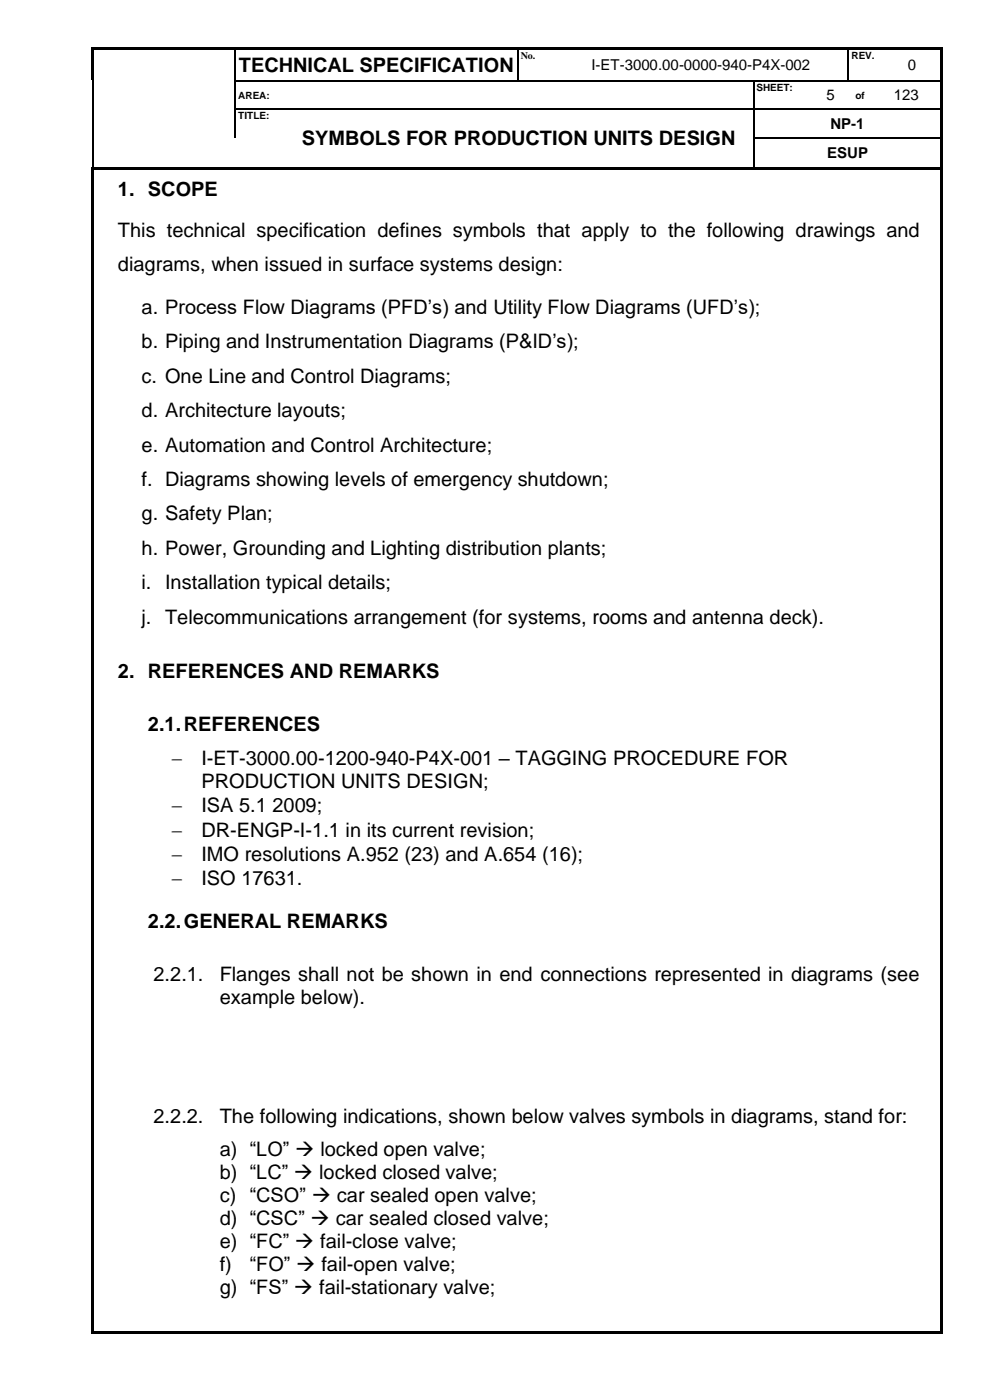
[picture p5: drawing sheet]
<svg xmlns="http://www.w3.org/2000/svg" width="210mm" height="297mm" viewBox="0 0 210 297" stroke-linecap="round" stroke-linejoin="round" font-family="sans-serif">
<defs><g id="words">
<g font-size="4.2">
<text x="50.6" y="15.3">TECHNICAL SPECIFICATION</text>
<text x="64" y="30.9">SYMBOLS FOR PRODUCTION UNITS DESIGN</text>
<text x="25" y="41.5">1. SCOPE</text>
<text x="25" y="50.3">This technical specification defines symbols that apply to the following drawings and</text>
<text x="25" y="57.5">diagrams, when issued in surface systems design:</text>
<text x="30" y="66.6">a. Process Flow Diagrams (PFD’s) and Utility Flow Diagrams (UFD’s);</text>
<text x="30" y="73.9">b. Piping and Instrumentation Diagrams (P&amp;ID’s);</text>
<text x="30" y="81.2">c. One Line and Control Diagrams;</text>
<text x="30" y="88.5">d. Architecture layouts;</text>
<text x="30" y="95.8">e. Automation and Control Architecture;</text>
<text x="30" y="103.1">f. Diagrams showing levels of emergency shutdown;</text>
<text x="30" y="110.4">g. Safety Plan;</text>
<text x="30" y="117.7">h. Power, Grounding and Lighting distribution plants;</text>
<text x="30" y="125">i. Installation typical details;</text>
<text x="30" y="132.3">j. Telecommunications arrangement (for systems, rooms and antenna deck).</text>
<text x="25" y="143.9">2. REFERENCES AND REMARKS</text>
<text x="31.4" y="155.1">2.1.REFERENCES</text>
<text x="36.4" y="162.4">−</text>
<text x="42.7" y="162.4">I-ET-3000.00-1200-940-P4X-001 – TAGGING PROCEDURE FOR</text>
<text x="42.7" y="167.2">PRODUCTION UNITS DESIGN;</text>
<text x="36.4" y="172.4">−</text>
<text x="42.7" y="172.4">ISA 5.1 2009;</text>
<text x="36.4" y="177.5">−</text>
<text x="42.7" y="177.5">DR-ENGP-I-1.1 in its current revision;</text>
<text x="36.4" y="182.7">−</text>
<text x="42.7" y="182.7">IMO resolutions A.952 (23) and A.654 (16);</text>
<text x="36.4" y="187.9">−</text>
<text x="42.7" y="187.9">ISO 17631.</text>
<text x="31.4" y="197">2.2.GENERAL REMARKS</text>
<text x="32.6" y="208.2">2.2.1.</text>
<text x="46.6" y="208.2">Flanges shall not be shown in end connections represented in diagrams (see</text>
<text x="46.6" y="213.1">example below).</text>
<text x="32.6" y="238.3">2.2.2.</text>
<text x="46.6" y="238.3">The following indications, shown below valves symbols in diagrams, stand for:</text>
<text x="46.6" y="245.3">a) “LO” → locked open valve;</text>
<text x="46.6" y="250.2">b) “LC” → locked closed valve;</text>
<text x="46.6" y="255.1">c) “CSO” → car sealed open valve;</text>
<text x="46.6" y="259.9">d) “CSC” → car sealed closed valve;</text>
<text x="46.6" y="264.8">e) “FC” → fail-close valve;</text>
<text x="46.6" y="269.7">f)</text>
<text x="53" y="269.7">“FO” → fail-open valve;</text>
<text x="46.6" y="274.5">g) “FS” → fail-stationary valve;</text>
</g>
<g font-size="3.2">
<text x="125.5" y="14.9">I-ET-3000.00-0000-940-P4X-002</text>
<text x="192.6" y="14.9">0</text>
<text x="175.3" y="21.3">5</text>
<text x="189.6" y="21.3">123</text>
<text x="176.2" y="27.3">NP-1</text>
<text x="175.5" y="33.6">ESUP</text>
</g>
<g font-size="2.1">
<text x="110.5" y="12.5">No.</text>
<text x="180.6" y="12.5">REV.</text>
<text x="50.6" y="20.9">AREA:</text>
<text x="160.5" y="19.3">SHEET:</text>
<text x="181.5" y="20.9">of</text>
<text x="50.6" y="25.2">TITLE:</text>
</g>
</g></defs>
<g fill="#000">
<path d="M19.3 10h.6v.5h-.6z" fill-rule="evenodd"/>
<path d="M19.3 10h.6v.5h-.6z" fill-rule="evenodd"/>
<path d="M19.3 10.5h.6v6.5h-.6z" fill-rule="evenodd"/>
<path d="M19.6 17h.3v.3h-.3z" fill-rule="evenodd"/>
<path d="M19.9 10h29.9v.5h-29.9z" fill-rule="evenodd"/>
<path d="M49.8 10.5h.2z" fill-rule="evenodd"/>
<path d="M49.8 10h.5v.5h-.5z" fill-rule="evenodd"/>
<path d="M49.8 17h.2v.3h-.2z" fill-rule="evenodd"/>
<path d="M50.3 10h59.5v.5h-59.5z" fill-rule="evenodd"/>
<path d="M109.8 10.5h.3z" fill-rule="evenodd"/>
<path d="M109.8 10h.5v.5h-.5z" fill-rule="evenodd"/>
<path d="M109.8 17h.3v.3h-.3z" fill-rule="evenodd"/>
<path d="M110.3 10h7.2v.5h-7.2z" fill-rule="evenodd"/>
<path d="M117.5 10h.5v.5h-.5z" fill-rule="evenodd"/>
<path d="M117.5 17h.2v.3h-.2z" fill-rule="evenodd"/>
<path d="M118 10h61.9v.5h-61.9z" fill-rule="evenodd"/>
<path d="M159.8 17h.3v.3h-.3z" fill-rule="evenodd"/>
<path d="M172.5 17h.3v.3h-.3z" fill-rule="evenodd"/>
<path d="M179.9 10.5h.2z" fill-rule="evenodd"/>
<path d="M179.9 10h.5v.5h-.5z" fill-rule="evenodd"/>
<path d="M179.9 17h.2v.3h-.2z" fill-rule="evenodd"/>
<path d="M180.1 17h.3v.3h-.3z" fill-rule="evenodd"/>
<path d="M180.4 10h7.1v.5h-7.1z" fill-rule="evenodd"/>
<path d="M185 17h.2v.3h-.2z" fill-rule="evenodd"/>
<path d="M187.5 10h.5v.5h-.5z" fill-rule="evenodd"/>
<path d="M187.5 17h.2v.3h-.2z" fill-rule="evenodd"/>
<path d="M188 10h11.6v.5h-11.6z" fill-rule="evenodd"/>
<path d="M199.6 10h.5v.5h-.5z" fill-rule="evenodd"/>
<path d="M199.6 10h.5v.5h-.5z" fill-rule="evenodd"/>
<path d="M199.6 10.5h.5v6.5h-.5z" fill-rule="evenodd"/>
<path d="M199.6 17h.5v.3h-.5z" fill-rule="evenodd"/>
<path d="M19.5 35.4h.5v.6h-.5z" fill-rule="evenodd"/>
<path d="M19.5 35.4h.5v.5h-.5z" fill-rule="evenodd"/>
<path d="M19.6 23h.3v.2h-.3z" fill-rule="evenodd"/>
<path d="M19.6 29.2h.3v.3h-.3z" fill-rule="evenodd"/>
<path d="M20 35.4h.5v.5h-.5z" fill-rule="evenodd"/>
<path d="M20.5 35.4h29.4v.5h-29.4z" fill-rule="evenodd"/>
<path d="M49.8 23h.2v.2h-.2z" fill-rule="evenodd"/>
<path d="M49.9 35.4h.5v.5h-.5z" fill-rule="evenodd"/>
<path d="M50.4 35.4h9.8v.5h-9.8z" fill-rule="evenodd"/>
<path d="M60.2 23h.3v.2h-.3z" fill-rule="evenodd"/>
<path d="M60.2 35.4h.6v.5h-.6z" fill-rule="evenodd"/>
<path d="M60.8 35.4h99v.5h-99z" fill-rule="evenodd"/>
<path d="M159.8 23h.3v.2h-.3z" fill-rule="evenodd"/>
<path d="M159.8 29.2h.3v.3h-.3z" fill-rule="evenodd"/>
<path d="M159.8 35.4h.6v.5h-.6z" fill-rule="evenodd"/>
<path d="M160.4 35.4h39.2v.5h-39.2z" fill-rule="evenodd"/>
<path d="M172.5 23h.3v.2h-.3z" fill-rule="evenodd"/>
<path d="M180 23h.2v.2h-.2z" fill-rule="evenodd"/>
<path d="M185 23h.2v.2h-.2z" fill-rule="evenodd"/>
<path d="M199.6 17.3h.5v5.7h-.5z" fill-rule="evenodd"/>
<path d="M199.6 23h.5v.2h-.5z" fill-rule="evenodd"/>
<path d="M199.6 23.2h.5v6h-.5z" fill-rule="evenodd"/>
<path d="M199.6 29.2h.5v.3h-.5z" fill-rule="evenodd"/>
<path d="M199.6 29.5h.5v5.9h-.5z" fill-rule="evenodd"/>
<path d="M199.6 35.4h.5v.6h-.5z" fill-rule="evenodd"/>
<path d="M19.5 36h.5v246.5h-.5z" fill-rule="evenodd"/>
<path d="M19.5 282.5h.5v.5h-.5z" fill-rule="evenodd"/>
<path d="M19.5 282.5h.5v.5h-.5z" fill-rule="evenodd"/>
<path d="M20 282.5h179.6v.5h-179.6z" fill-rule="evenodd"/>
<path d="M199.6 36h.5v246.5h-.5z" fill-rule="evenodd"/>
<path d="M199.6 282.5h.5v.5h-.5z" fill-rule="evenodd"/>
<path d="M199.6 282.5h.5v.5h-.5z" fill-rule="evenodd"/>
</g>
<g fill="none" stroke="#000" stroke-width=".25">
<path d="M19.7 17.3v5.7M49.9 10.5v6.5M49.9 17.3v5.7M50 17.1h59.8M110 10.5v6.5M110.1 17.1h7.4M117.7 17.1h42.1M160 17.3v5.7M160.1 17.1h12.4M172.8 17.1h7.1M180 10.5v6.5M180.4 17.1h4.6"/>
<path d="M185.2 17.1h2.3M187.7 17.1h11.9M19.7 23.2v6M19.7 29.5v5.9M49.9 23.2v6M50 23.1h10.2M60.5 23.1h99.3M160 23.2v6M160 29.5v5.9M160.1 23.1h12.4M160.1 29.3h39.5M172.8 23.1h7.2"/>
<path d="M180.2 23.1h4.8M185.2 23.1h14.4"/>
</g>
<use href="#words"/>
</svg>
